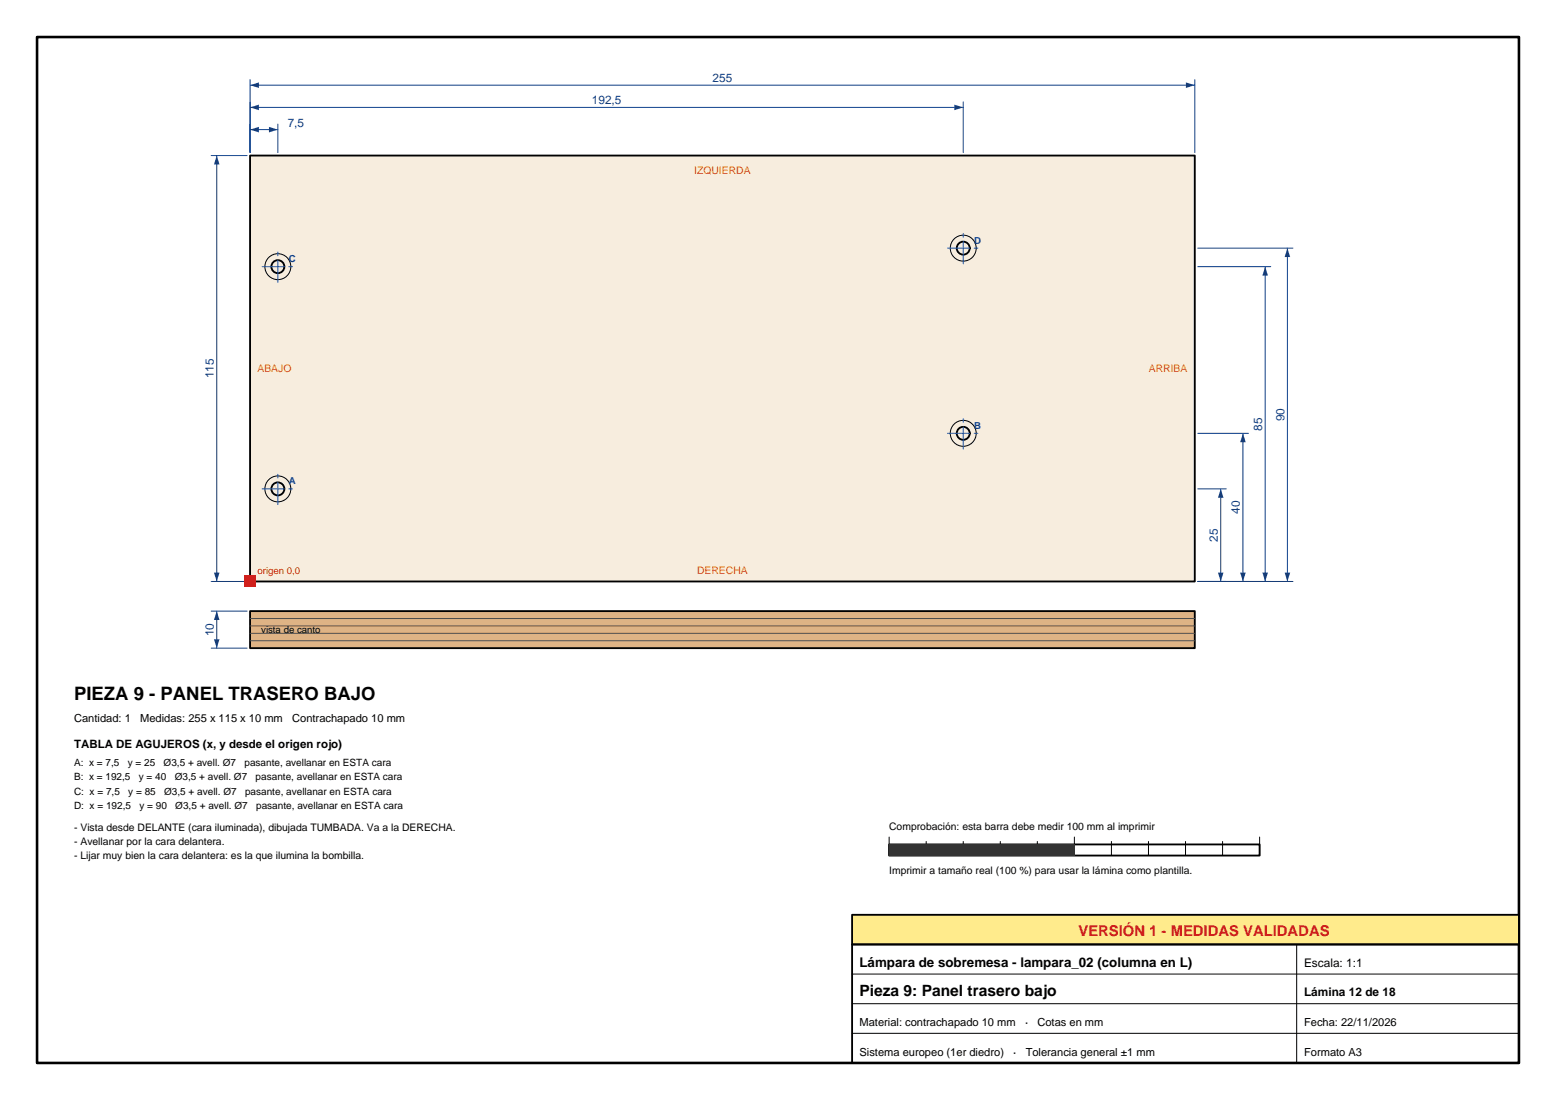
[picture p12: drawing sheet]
<svg xmlns="http://www.w3.org/2000/svg" width="420mm" height="297mm" viewBox="0 0 420 297" stroke-linecap="round" stroke-linejoin="round" font-family="sans-serif">
<defs><g id="words">
<text font-size="5" x="20" y="189">PIEZA 9 - PANEL TRASERO BAJO</text>
<text font-size="4.2" x="232" y="269">Pieza 9: Panel trasero bajo</text>
<text font-size="4" fill="#cc1a1a" x="291.1" y="252.6">VERSIÓN 1 - MEDIDAS VALIDADAS</text>
<text font-size="3.6" x="232" y="261">Lámpara de sobremesa - lampara_02 (columna en L)</text>
<g font-size="3.2" fill="#0d408c">
<text x="192.3" y="22.2">255</text>
<text x="159.7" y="28.2">192,5</text>
<text x="77.7" y="34.2">7,5</text>
<text x="57.7" y="102.2" transform="rotate(-90 57.7 102.2)">115</text>
<text x="346.7" y="113.8" transform="rotate(-90 346.7 113.8)">90</text>
<text x="340.7" y="116.3" transform="rotate(-90 340.7 116.3)">85</text>
<text x="334.7" y="138.8" transform="rotate(-90 334.7 138.8)">40</text>
<text x="328.7" y="146.3" transform="rotate(-90 328.7 146.3)">25</text>
<text x="57.7" y="171.8" transform="rotate(-90 57.7 171.8)">10</text>
</g>
<g font-size="3.2">
<text x="352" y="261">Escala: 1:1</text>
<text x="352" y="269">Lámina 12 de 18</text>
</g>
<text font-size="3.1" x="20" y="202">TABLA DE AGUJEROS (x, y desde el origen rojo)</text>
<g font-size="3">
<text x="20" y="195">Cantidad: 1</text>
<text x="37.8" y="195">Medidas: 255 x 115 x 10 mm</text>
<text x="78.9" y="195">Contrachapado 10 mm</text>
<text x="232" y="277">Material: contrachapado 10 mm</text>
<text x="276.7" y="277">·</text>
<text x="280" y="277">Cotas en mm</text>
<text x="352" y="277">Fecha: 22/11/2026</text>
<text x="232" y="285">Sistema europeo (1er diedro)</text>
<text x="273.5" y="285">·</text>
<text x="276.9" y="285">Tolerancia general ±1 mm</text>
<text x="352" y="285">Formato A3</text>
</g>
<g font-size="2.8" fill="#d97300">
<text x="187.4" y="47">IZQUIERDA</text>
<text x="69.5" y="100.5">ABAJO</text>
<text x="310.1" y="100.5">ARRIBA</text>
<text x="188.2" y="155">DERECHA</text>
</g>
<g font-size="2.8">
<text x="20" y="224.4">- Vista desde DELANTE (cara iluminada), dibujada TUMBADA. Va a la DERECHA.</text>
<text x="240" y="224">Comprobación: esta barra debe medir 100 mm al imprimir</text>
<text x="20" y="228.2">- Avellanar por la cara delantera.</text>
<text x="20" y="232">- Lijar muy bien la cara delantera: es la que ilumina la bombilla.</text>
<text x="240" y="236">Imprimir a tamaño real (100 %) para usar la lámina como plantilla.</text>
</g>
<g font-size="2.7">
<text x="20" y="206.8">A: x = 7,5</text>
<text x="34.5" y="206.8">y = 25</text>
<text x="44.2" y="206.8">Ø3,5 + avell. Ø7</text>
<text x="66" y="206.8">pasante, avellanar en ESTA cara</text>
<text x="20" y="210.7">B: x = 192,5</text>
<text x="20" y="214.6">C: x = 7,5</text>
<text x="34.6" y="214.6">y = 85</text>
<text x="37.5" y="210.7">y = 40</text>
<text x="44.3" y="214.6">Ø3,5 + avell. Ø7</text>
<text x="47.2" y="210.7">Ø3,5 + avell. Ø7</text>
<text x="66.2" y="214.6">pasante, avellanar en ESTA cara</text>
<text x="69" y="210.7">pasante, avellanar en ESTA cara</text>
<text x="20" y="218.5">D: x = 192,5</text>
<text x="37.6" y="218.5">y = 90</text>
<text x="47.3" y="218.5">Ø3,5 + avell. Ø7</text>
<text x="69.2" y="218.5">pasante, avellanar en ESTA cara</text>
</g>
<g font-size="2.6" fill="#0d408c">
<text x="263" y="65.8">D</text>
<text x="78" y="70.8">C</text>
<text x="263" y="115.8">B</text>
<text x="78" y="130.8">A</text>
</g>
<text font-size="2.6" fill="#cc1a1a" x="69.5" y="155">origen 0,0</text>
<text font-size="2.6" x="70.5" y="171">vista de canto</text>
</g></defs>
<path d="M67.5 42h255v115h-255z" fill-rule="evenodd" fill="#f7edde"/>
<g fill="none" stroke="#000" stroke-width=".5">
<path d="M67.5 42h255v115h-255z"/>
<circle cx="75" cy="72" r="1.75"/>
<circle cx="260" cy="67" r="1.75"/>
<circle cx="260" cy="117" r="1.75"/>
<circle cx="75" cy="132" r="1.75"/>
</g>
<g fill="none" stroke="#000" stroke-width=".27">
<circle cx="75" cy="72" r="3.5"/>
<circle cx="260" cy="67" r="3.5"/>
<circle cx="260" cy="117" r="3.5"/>
<circle cx="75" cy="132" r="3.5"/>
</g>
<path d="M70.8 72h8.5M75 76.2v-8.5M255.8 67h8.5M260 71.2v-8.5M255.8 117h8.5M70.8 132h8.5M75 136.2v-8.5M260 121.2v-8.5" fill="none" stroke="#1a59b3" stroke-width=".27" stroke-dasharray="6 1.2 1 1.2"/>
<path d="M67.5 33.5v7.7M67.5 35h7.5M75 33.5v7.7" fill="none" stroke="#0d408c" stroke-width=".27"/>
<g fill="#0d408c">
<path d="M67.5 35l2.4-.8v1.5z"/>
<path d="M72.6 34.2l2.4 .8-2.4 .7z"/>
</g>
<path d="M67.5 27.5v13.7M67.5 29h192.5M260 27.5v13.7" fill="none" stroke="#0d408c" stroke-width=".27"/>
<g fill="#0d408c">
<path d="M67.5 29l2.4-.8v1.5z"/>
<path d="M257.6 28.2l2.4 .8-2.4 .7z"/>
</g>
<path d="M67.5 21.5v19.7M67.5 23h255M322.5 21.5v19.7" fill="none" stroke="#0d408c" stroke-width=".27"/>
<g fill="#0d408c">
<path d="M67.5 23l2.4-.8v1.5z"/>
<path d="M320.1 22.2l2.4 .8-2.4 .7z"/>
</g>
<path d="M323.3 132h7.7M329.5 132v25M323.3 157h7.7" fill="none" stroke="#0d408c" stroke-width=".27"/>
<g fill="#0d408c">
<path d="M328.8 154.6h1.5l-.8 2.4z"/>
<path d="M329.5 132l.8 2.4h-1.5z"/>
</g>
<path d="M323.3 117h13.7M335.5 117v40M323.3 157h13.7" fill="none" stroke="#0d408c" stroke-width=".27"/>
<g fill="#0d408c">
<path d="M334.8 154.6h1.5l-.8 2.4z"/>
<path d="M335.5 117l.8 2.4h-1.5z"/>
</g>
<path d="M323.3 72h19.7M341.5 72v85M323.3 157h19.7" fill="none" stroke="#0d408c" stroke-width=".27"/>
<g fill="#0d408c">
<path d="M340.8 154.6h1.5l-.8 2.4z"/>
<path d="M341.5 72l.8 2.4h-1.5z"/>
</g>
<path d="M323.3 67h25.7M347.5 67v90M323.3 157h25.7" fill="none" stroke="#0d408c" stroke-width=".27"/>
<g fill="#0d408c">
<path d="M346.8 154.6h1.5l-.8 2.4z"/>
<path d="M347.5 67l.8 2.4h-1.5z"/>
</g>
<path d="M57 42h9.7M58.5 42v115M57 157h9.7" fill="none" stroke="#0d408c" stroke-width=".27"/>
<g fill="#0d408c">
<path d="M57.8 154.6h1.5l-.8 2.4z"/>
<path d="M58.5 42l.8 2.4h-1.5z"/>
</g>
<path d="M65.9 155.4h3.2v3.2h-3.2z" fill-rule="evenodd" fill="#d90000"/>
<path d="M67.5 165h255v10h-255z" fill-rule="evenodd" fill="#deb385"/>
<path d="M67.5 165h255v10h-255z" fill="none" stroke="#000" stroke-width=".5"/>
<path d="M67.5 173h255M67.5 171h255M67.5 169h255M67.5 167h255" fill="none" stroke="#4d4d4d" stroke-width=".27"/>
<path d="M57 175h9.7M57 165h9.7M58.5 165v10" fill="none" stroke="#0d408c" stroke-width=".27"/>
<g fill="#0d408c">
<path d="M57.8 172.6h1.5l-.8 2.4z"/>
<path d="M58.5 165l.8 2.4h-1.5z"/>
</g>
<path d="M240 228h100v3h-100z" fill="none" stroke="#000" stroke-width=".5"/>
<path d="M240 226v5M250 227.2v3.8M260 227.2v3.8M270 227.2v3.8M280 227.2v3.8M290 226v5M300 227.2v3.8M310 227.2v3.8M320 227.2v3.8M330 227.2v3.8M340 226v5" fill="none" stroke="#000" stroke-width=".27"/>
<path d="M240 228h50v3h-50z" fill-rule="evenodd" fill="#333"/>
<path d="M10 10h400v277h-400z" fill="none" stroke="#000" stroke-width=".7"/>
<path d="M230 247h180v8h-180z" fill-rule="evenodd" fill="#ffeb8c"/>
<path d="M230 247h180v8h-180zM230 255h180v32h-180z" fill="none" stroke="#000" stroke-width=".5"/>
<path d="M350 255v32M230 279h180M230 271h180M230 263h180" fill="none" stroke="#000" stroke-width=".27"/>
<use href="#words"/>
</svg>
